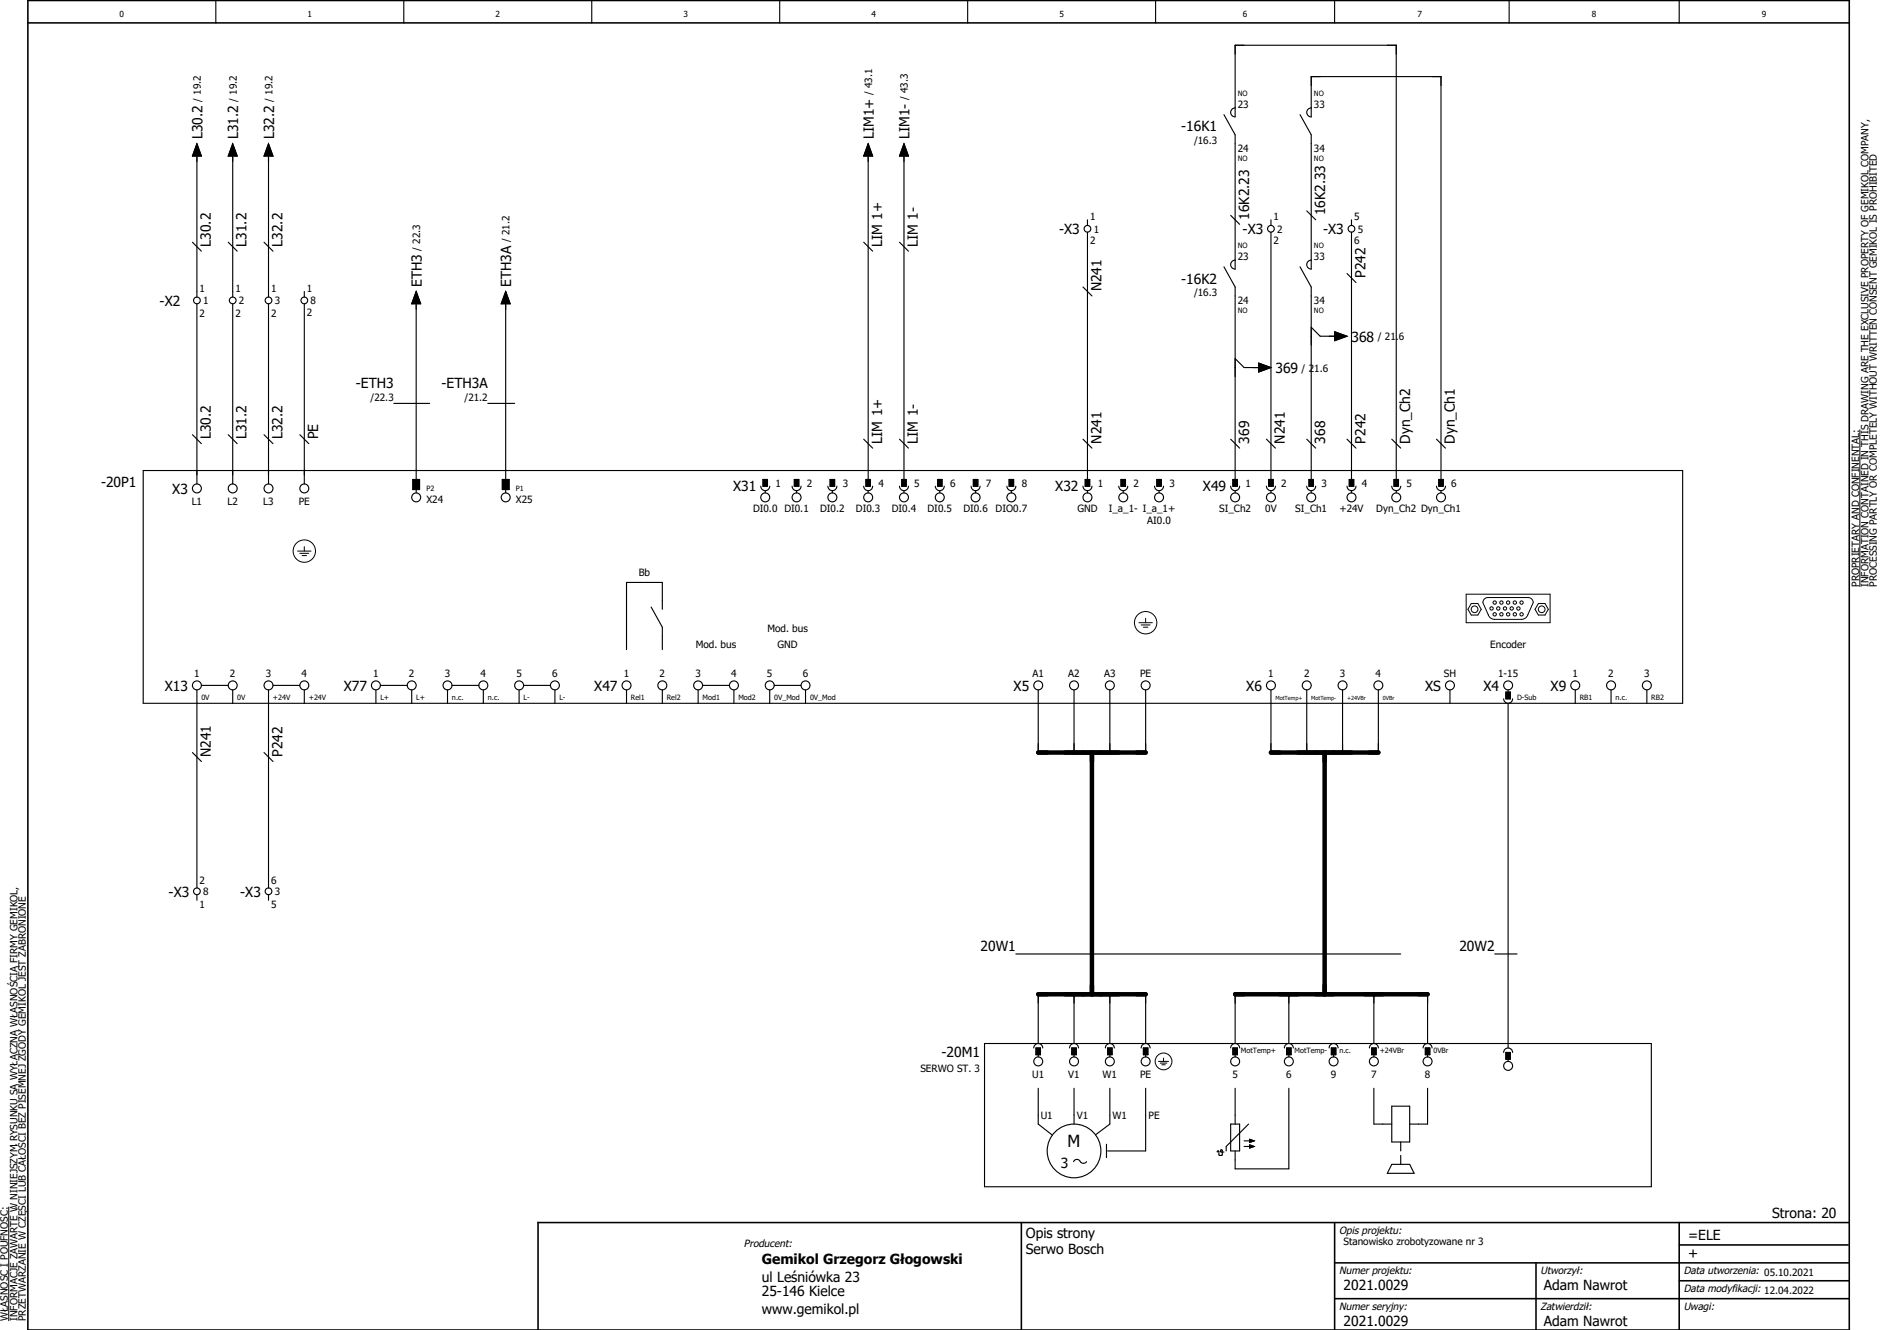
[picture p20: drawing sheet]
<svg xmlns="http://www.w3.org/2000/svg" width="594mm" height="420mm" viewBox="0 0 594 420" stroke-linecap="round" stroke-linejoin="round" font-family="sans-serif">
<defs><g id="words">
<text font-size="5.3" x="337.4" y="362.4">M</text>
<g font-size="4.4">
<text x="373.3" y="41.5">-16K1</text>
<text x="64" y="44" transform="rotate(-90 64 44)">L30.2</text>
<text x="75.3" y="44" transform="rotate(-90 75.3 44)">L31.2</text>
<text x="86.6" y="44" transform="rotate(-90 86.6 44)">L32.2</text>
<text x="276.1" y="44" transform="rotate(-90 276.1 44)">LIM1+</text>
<text x="287.4" y="44" transform="rotate(-90 287.4 44)">LIM1-</text>
<text x="394.7" y="69.5" transform="rotate(-90 394.7 69.5)">16K2.23</text>
<text x="418.7" y="68" transform="rotate(-90 418.7 68)">16K2.33</text>
<text x="66.6" y="77.9" transform="rotate(-90 66.6 77.9)">L30.2</text>
<text x="77.9" y="77.9" transform="rotate(-90 77.9 77.9)">L31.2</text>
<text x="89.2" y="77.9" transform="rotate(-90 89.2 77.9)">L32.2</text>
<text x="278.7" y="77.9" transform="rotate(-90 278.7 77.9)">LIM 1+</text>
<text x="290.1" y="77.9" transform="rotate(-90 290.1 77.9)">LIM 1-</text>
<text x="334.7" y="74">-X3</text>
<text x="392.7" y="74">-X3</text>
<text x="418.1" y="74">-X3</text>
<text x="373.3" y="89.6">-16K2</text>
<text x="431.5" y="87.8" transform="rotate(-90 431.5 87.8)">P242</text>
<text x="133.3" y="90.7" transform="rotate(-90 133.3 90.7)">ETH3</text>
<text x="161.5" y="90.7" transform="rotate(-90 161.5 90.7)">ETH3A</text>
<text x="348" y="92.1" transform="rotate(-90 348 92.1)">N241</text>
<text x="50.4" y="96.7">-X2</text>
<text x="427.1" y="108">368</text>
<text x="403" y="117.9">369</text>
<text x="112.5" y="122.7">-ETH3</text>
<text x="139.5" y="122.7">-ETH3A</text>
<text x="66.6" y="138.7" transform="rotate(-90 66.6 138.7)">L30.2</text>
<text x="77.9" y="138.7" transform="rotate(-90 77.9 138.7)">L31.2</text>
<text x="89.2" y="138.7" transform="rotate(-90 89.2 138.7)">L32.2</text>
<text x="100.6" y="138.7" transform="rotate(-90 100.6 138.7)">PE</text>
<text x="278.7" y="140.2" transform="rotate(-90 278.7 140.2)">LIM 1+</text>
<text x="290.1" y="140.2" transform="rotate(-90 290.1 140.2)">LIM 1-</text>
<text x="348" y="140.2" transform="rotate(-90 348 140.2)">N241</text>
<text x="394.7" y="140.2" transform="rotate(-90 394.7 140.2)">369</text>
<text x="406" y="140.2" transform="rotate(-90 406 140.2)">N241</text>
<text x="418.7" y="140.2" transform="rotate(-90 418.7 140.2)">368</text>
<text x="431.5" y="140.2" transform="rotate(-90 431.5 140.2)">P242</text>
<text x="445.6" y="140.2" transform="rotate(-90 445.6 140.2)">Dyn_Ch2</text>
<text x="459.8" y="140.2" transform="rotate(-90 459.8 140.2)">Dyn_Ch1</text>
<text x="31.9" y="153.7">-20P1</text>
<text x="231.6" y="155.2">X31</text>
<text x="333.5" y="155.2">X32</text>
<text x="380.1" y="155.2">X49</text>
<text x="54.4" y="156">X3</text>
<text x="52" y="218.3">X13</text>
<text x="108.6" y="218.3">X77</text>
<text x="187.8" y="218.3">X47</text>
<text x="320.3" y="218.3">X5</text>
<text x="393.8" y="218.3">X6</text>
<text x="450.4" y="218.3">XS</text>
<text x="468.8" y="218.3">X4</text>
<text x="490" y="218.3">X9</text>
<text x="66.6" y="239.1" transform="rotate(-90 66.6 239.1)">N241</text>
<text x="89.2" y="239.1" transform="rotate(-90 89.2 239.1)">P242</text>
<text x="53.3" y="283.3">-X3</text>
<text x="75.9" y="283.3">-X3</text>
<text x="309.9" y="300.5">20W1</text>
<text x="461.2" y="300.5">20W2</text>
<text x="297.5" y="334">-20M1</text>
<text x="335.2" y="368.9">3</text>
<text x="560" y="384.8">Strona: 20</text>
<text x="324.2" y="391">Opis strony</text>
<text x="533.5" y="391.9">=ELE</text>
<text x="240.7" y="399.5">Gemikol Grzegorz Głogowski</text>
<text x="324.2" y="396.3">Serwo Bosch</text>
<text x="533.5" y="397.5">+</text>
<text x="240.7" y="405.1">ul Leśniówka 23</text>
<text x="424.6" y="407.4">2021.0029</text>
<text x="487.9" y="407.4">Adam Nawrot</text>
<text x="240.7" y="409.4">25-146 Kielce</text>
<text x="240.7" y="415">www.gemikol.pl</text>
<text x="424.6" y="418.7">2021.0029</text>
<text x="487.9" y="418.7">Adam Nawrot</text>
</g>
<g font-size="3.2">
<text x="63.5" y="32.2" transform="rotate(-90 63.5 32.2)">/ 19.2</text>
<text x="74.8" y="32.2" transform="rotate(-90 74.8 32.2)">/ 19.2</text>
<text x="86.1" y="32.2" transform="rotate(-90 86.1 32.2)">/ 19.2</text>
<text x="275.6" y="30.1" transform="rotate(-90 275.6 30.1)">/ 43.1</text>
<text x="286.9" y="31.7" transform="rotate(-90 286.9 31.7)">/ 43.3</text>
<text x="391.2" y="34">23</text>
<text x="415.2" y="34">33</text>
<text x="377.3" y="45.6">/16.3</text>
<text x="391.2" y="48">24</text>
<text x="415.2" y="48">34</text>
<text x="344.5" y="69.6">1</text>
<text x="402.5" y="69.6">1</text>
<text x="427.9" y="69.6">5</text>
<text x="161.1" y="76.6" transform="rotate(-90 161.1 76.6)">/ 21.2</text>
<text x="344.5" y="77.1">2</text>
<text x="345.6" y="73.5">1</text>
<text x="402.5" y="77.1">2</text>
<text x="403.6" y="73.5">2</text>
<text x="427.9" y="77.1">6</text>
<text x="429.1" y="73.5">5</text>
<text x="132.8" y="79.2" transform="rotate(-90 132.8 79.2)">/ 22.3</text>
<text x="391.2" y="82.1">23</text>
<text x="415.2" y="82.1">33</text>
<text x="63.1" y="92.3">1</text>
<text x="74.4" y="92.3">1</text>
<text x="85.7" y="92.3">1</text>
<text x="97" y="92.3">1</text>
<text x="377.3" y="93.7">/16.3</text>
<text x="63.1" y="100.1">2</text>
<text x="64.2" y="96.2">1</text>
<text x="74.4" y="100.1">2</text>
<text x="75.5" y="96.2">2</text>
<text x="85.7" y="100.1">2</text>
<text x="86.8" y="96.2">3</text>
<text x="97" y="99.7">2</text>
<text x="98.1" y="96.2">8</text>
<text x="391.2" y="96.1">24</text>
<text x="415.2" y="96.1">34</text>
<text x="435.3" y="107.5">/ 21.6</text>
<text x="411.3" y="117.4">/ 21.6</text>
<text x="117.1" y="126.8">/22.3</text>
<text x="146.8" y="126.8">/21.2</text>
<text x="245.1" y="153.9">1</text>
<text x="255" y="153.9">2</text>
<text x="266.3" y="153.9">3</text>
<text x="277.6" y="153.9">4</text>
<text x="288.9" y="153.9">5</text>
<text x="300.2" y="153.9">6</text>
<text x="311.5" y="153.9">7</text>
<text x="322.8" y="153.9">8</text>
<text x="346.9" y="153.9">1</text>
<text x="358.2" y="153.9">2</text>
<text x="369.5" y="153.9">3</text>
<text x="393.6" y="153.9">1</text>
<text x="404.9" y="153.9">2</text>
<text x="417.6" y="153.9">3</text>
<text x="430.3" y="153.9">4</text>
<text x="444.5" y="153.9">5</text>
<text x="458.6" y="153.9">6</text>
<text x="60.6" y="159.6">L1</text>
<text x="71.9" y="159.6">L2</text>
<text x="83.2" y="159.6">L3</text>
<text x="94.4" y="159.6">PE</text>
<text x="134.8" y="158.9">X24</text>
<text x="163.1" y="158.9">X25</text>
<text x="238" y="161.7">DI0.0 DI0.1</text>
<text x="259.2" y="161.7">DI0.2</text>
<text x="270.5" y="161.7">DI0.3</text>
<text x="281.8" y="161.7">DI0.4</text>
<text x="293.1" y="161.7">DI0.5</text>
<text x="304.4" y="161.7">DI0.6</text>
<text x="314.6" y="161.7">DIO0.7</text>
<text x="340.5" y="161.7">GND</text>
<text x="350.4" y="161.7">I_a_1- I_a_1+</text>
<text x="385.3" y="161.7">SI_Ch2</text>
<text x="399.8" y="161.7">0V</text>
<text x="409.3" y="161.7">SI_Ch1</text>
<text x="423.2" y="161.7">+24V</text>
<text x="434.9" y="161.7">Dyn_Ch2 Dyn_Ch1</text>
<text x="362.5" y="165.5">AI0.0</text>
<text x="201.8" y="181.9">Bb</text>
<text x="587.5" y="185.4" transform="rotate(-90 587.5 185.4)">PROPRIETARY AND CONFINENTAL:</text>
<text x="590.4" y="185.4" transform="rotate(-90 590.4 185.4)">INFORMATION CONTAINED IN THIS DRAWING ARE THE EXCLUSIVE PROPERTY OF GEMIKOL COMPANY,</text>
<text x="593.1" y="185.4" transform="rotate(-90 593.1 185.4)">PROCESSING PARTLY OR COMPLETELY WITHOUT WRITTEN CONSENT GEMIKOL IS PROHIBITED</text>
<text x="242.5" y="199.5">Mod. bus</text>
<text x="219.9" y="204.6">Mod. bus</text>
<text x="245.7" y="204.6">GND</text>
<text x="470.9" y="204.6">Encoder</text>
<text x="61.4" y="213.7">1</text>
<text x="72.7" y="213.7">2</text>
<text x="84" y="213.7">3</text>
<text x="95.3" y="213.7">4</text>
<text x="117.9" y="213.7">1</text>
<text x="129.2" y="213.7">2</text>
<text x="140.6" y="213.7">3</text>
<text x="151.9" y="213.7">4</text>
<text x="163.2" y="213.7">5</text>
<text x="174.5" y="213.7">6</text>
<text x="197.1" y="213.7">1</text>
<text x="208.4" y="213.7">2</text>
<text x="219.7" y="213.7">3</text>
<text x="231.1" y="213.7">4</text>
<text x="242.4" y="213.7">5</text>
<text x="253.7" y="213.7">6</text>
<text x="326.3" y="213.7">A1</text>
<text x="337.6" y="213.7">A2</text>
<text x="348.9" y="213.7">A3</text>
<text x="360.3" y="213.7">PE</text>
<text x="400.8" y="213.7">1</text>
<text x="412.1" y="213.7">2</text>
<text x="423.4" y="213.7">3</text>
<text x="434.7" y="213.7">4</text>
<text x="456.2" y="213.7">SH</text>
<text x="473.4" y="213.7">1-15</text>
<text x="496.9" y="213.7">1</text>
<text x="508.2" y="213.7">2</text>
<text x="519.5" y="213.7">3</text>
<text x="63.1" y="279.3">2</text>
<text x="85.7" y="279.3">6</text>
<text x="63.1" y="286.7">1</text>
<text x="64.2" y="282.8">8</text>
<text x="85.7" y="286.7">5</text>
<text x="86.8" y="282.8">3</text>
<text x="290.8" y="338.8">SERWO ST. 3</text>
<text x="326.2" y="340.6">U1</text>
<text x="337.6" y="340.6">V1</text>
<text x="348.4" y="340.6">W1</text>
<text x="360.3" y="340.6">PE</text>
<text x="389.4" y="340.6">5</text>
<text x="406.4" y="340.6">6</text>
<text x="420.5" y="340.6">9</text>
<text x="433.3" y="340.6">7</text>
<text x="450.2" y="340.6">8</text>
<text x="328.9" y="353.5">U1</text>
<text x="340.3" y="353.5">V1</text>
<text x="351.5" y="353.5">W1</text>
<text x="362.9" y="353.5">PE</text>
<text x="423.2" y="389.8">Opis projektu:</text>
<text x="235.1" y="394.1">Producent:</text>
<text x="424.6" y="393.3">Stanowisko zrobotyzowane nr 3</text>
<text x="423.2" y="402.5">Numer projektu:</text>
<text x="486.8" y="402.5">Utworzył:</text>
<text x="532" y="402.5">Data utworzenia: 05.10.2021</text>
<text x="423.2" y="413.8">Numer seryjny:</text>
<text x="486.8" y="413.8">Zatwierdził:</text>
<text x="532" y="408.2">Data modyfikacji: 12.04.2022</text>
<text x="532" y="413.8">Uwagi:</text>
<text x="2.5" y="417.3" transform="rotate(-90 2.5 417.3)">WŁASNOŚĆ I POUFNOŚĆ:</text>
<text x="5.5" y="417.3" transform="rotate(-90 5.5 417.3)">INFORMACJE ZAWARTE W NINIEJSZYM RYSUNKU SĄ WYŁĄCZNĄ WŁASNOŚCIĄ FIRMY GEMIKOL,</text>
<text x="8.2" y="417.3" transform="rotate(-90 8.2 417.3)">PRZETWARZANIE W CZĘŚCI LUB CAŁOŚCI BEZ PISEMNEJ ZGODY GEMIKOL JEST ZABRONIONE</text>
</g>
<g font-size="2.6">
<text x="37.8" y="5.3">0</text>
<text x="97.2" y="5.3">1</text>
<text x="156.6" y="5.3">2</text>
<text x="216" y="5.3">3</text>
<text x="275.4" y="5.3">4</text>
<text x="334.8" y="5.3">5</text>
<text x="392.7" y="5.3">6</text>
<text x="447.9" y="5.3">7</text>
<text x="503" y="5.3">8</text>
<text x="556.8" y="5.3">9</text>
</g>
<g font-size="2.3">
<text x="391.2" y="30.4">NO</text>
<text x="415.2" y="30.4">NO</text>
<text x="391.2" y="50.9">NO</text>
<text x="415.2" y="50.9">NO</text>
<text x="391.2" y="78.5">NO</text>
<text x="415.2" y="78.5">NO</text>
<text x="391.2" y="99">NO</text>
<text x="415.2" y="99">NO</text>
<text x="134.8" y="155.2">P2</text>
<text x="163.1" y="155.2">P1</text>
<text x="63.6" y="221">0V</text>
<text x="74.9" y="221">0V</text>
<text x="86.3" y="221">+24V</text>
<text x="97.6" y="221">+24V</text>
<text x="120.2" y="221">L+</text>
<text x="131.5" y="221">L+</text>
<text x="142.8" y="221">n.c.</text>
<text x="154.1" y="221">n.c.</text>
<text x="165.5" y="221">L-</text>
<text x="176.8" y="221">L-</text>
<text x="199.4" y="221">Rel1</text>
<text x="210.7" y="221">Rel2</text>
<text x="222" y="221">Mod1</text>
<text x="233.3" y="221">Mod2</text>
<text x="244.6" y="221">0V_Mod</text>
<text x="256" y="221">0V_Mod</text>
<text x="479.4" y="221">D-Sub</text>
<text x="499.2" y="221">RB1</text>
<text x="510.5" y="221">n.c.</text>
<text x="521.8" y="221">RB2</text>
<text x="392.1" y="332.6">MotTemp+</text>
<text x="409.1" y="332.6">MotTemp-</text>
<text x="423.3" y="332.6">n.c.</text>
<text x="436" y="332.6">+24VBr</text>
<text x="452.9" y="332.6">0VBr</text>
</g>
<g font-size="1.8">
<text x="403" y="221.1">MotTemp+</text>
<text x="414.3" y="221.1">MotTemp-</text>
<text x="425.7" y="221.1">+24VBr</text>
<text x="437" y="221.1">0VBr</text>
</g>
</g></defs>
<g fill="none" stroke="#000" stroke-width=".35">
<path d="M68.2 .2v7M127.6 .2v7M187 .2v7M246.4 .2v7M305.8 .2v7M365.2 .2v7M421.7 .2v7M476.9 .2v7M530.6 .2v7M386.8 36.2l3.5 6.4v42.4a1.41 1.41 0 0 1-1.4-1.4 1.41 1.41 0 0 1 1.4-1.4M390.3 34.1a1.41 1.41 0 0 0-1.4 1.4 1.41 1.41 0 0 0 1.4 1.4v-22.6h50.9v137.2M410.8 36.2l3.5 6.4v42.4a1.41 1.41 0 0 1-1.4-1.4 1.41 1.41 0 0 1 1.4-1.4"/>
<path d="M414.3 34.1a1.41 1.41 0 0 0-1.4 1.4 1.41 1.41 0 0 0 1.4 1.4v-12.7h41.1v127.3M62.2 49.3v44.5M62.2 45.4l1.4 3.9h-2.8zM73.5 49.3v44.5M73.5 45.4l1.4 3.9h-2.8zM84.8 49.3v44.5M84.8 45.4l1.5 3.9h-2.9zM274.3 49.3v102.2M274.3 45.4l1.5 3.9h-2.9zM285.7 49.3v102.2M285.7 45.4l1.4 3.9h-2.9zM60.8 76.5l2.8 2.9"/>
<path d="M72.1 76.5l2.8 2.9M83.4 76.5l2.9 2.9M272.9 76.5l2.9 2.9M284.2 76.5l2.9 2.9M343.6 69.5v1.7M343.6 73.3v78.2M388.9 68l2.8 2.9M401.6 69.5v1.7M401.6 73.3v78.2M412.9 66.6l2.9 2.9M427.1 69.5v1.7M427.1 73.3v78.2"/>
<path d="M62.2 96v56.9M73.5 96v56.9M84.8 96v56.9M96.2 92.1v1.7M96.2 96v56.9M131.5 96v55.5M131.5 92.1l1.4 3.9h-2.8zM159.8 96v55.5M159.8 92.1l1.4 3.9h-2.8zM342.2 90.7l2.9 2.8M386.8 84.3l3.5 6.4v60.8M410.8 84.3l3.5 6.4v60.8"/>
<path d="M425.7 86.4l2.8 2.8M390.3 113.3l2.8 2.8h5.7M397.7 114.7l3.9 1.4-3.9 1.4zM414.3 103.4l2.9 2.8h5.6M421.8 104.8l3.9 1.4-3.9 1.4zM60.8 137.3l2.8 2.9M72.1 137.3l2.8 2.9M83.4 137.3l2.9 2.9M94.7 137.3l2.9 2.9M124.4 127.4h11.4M154.1 127.4h8.5M272.9 138.7l2.9 2.9"/>
<path d="M284.2 138.7l2.9 2.9M342.2 138.7l2.9 2.9M388.9 138.7l2.8 2.9M400.2 138.7l2.8 2.9M412.9 138.7l2.9 2.9M425.7 138.7l2.8 2.9M439.8 138.7l2.8 2.9M453.9 138.7l2.9 2.9M45.3 148.6h486.4v73.6h-486.4zM130.5 151.5h2.1v3.2h-2.1zM131.5 154.7v1M158.7 151.5h2.2v3.2h-2.2z"/>
<path d="M159.8 154.7v1M240.4 153.6a1.41 1.41 0 0 0 1.4 1.4 1.41 1.41 0 0 0 1.4-1.4M241.1 151.5h1.4v2.1h-1.4zM241.8 155v.7M250.3 153.6a1.41 1.41 0 0 0 1.4 1.4 1.41 1.41 0 0 0 1.4-1.4M251 151.5h1.4v2.1h-1.4zM251.7 155v.7M261.6 153.6a1.41 1.41 0 0 0 1.4 1.4 1.41 1.41 0 0 0 1.4-1.4M262.3 151.5h1.4v2.1h-1.4zM263 155v.7M272.9 153.6a1.41 1.41 0 0 0 1.4 1.4 1.41 1.41 0 0 0 1.5-1.4M273.6 151.5h1.5v2.1h-1.5z"/>
<path d="M274.3 155v.7M284.2 153.6a1.41 1.41 0 0 0 1.5 1.4 1.41 1.41 0 0 0 1.4-1.4M284.9 151.5h1.5v2.1h-1.5zM285.7 155v.7M295.6 153.6a1.41 1.41 0 0 0 1.4 1.4 1.41 1.41 0 0 0 1.4-1.4M296.3 151.5h1.4v2.1h-1.4zM297 155v.7M306.9 153.6a1.41 1.41 0 0 0 1.4 1.4 1.41 1.41 0 0 0 1.4-1.4M307.6 151.5h1.4v2.1h-1.4zM308.3 155v.7M318.2 153.6a1.41 1.41 0 0 0 1.4 1.4 1.41 1.41 0 0 0 1.4-1.4M318.9 151.5h1.4v2.1h-1.4z"/>
<path d="M319.6 155v.7M342.2 153.6a1.41 1.41 0 0 0 1.4 1.4 1.41 1.41 0 0 0 1.5-1.4M342.9 151.5h1.4v2.1h-1.4zM343.6 155v.7M353.5 153.6a1.41 1.41 0 0 0 1.4 1.4 1.41 1.41 0 0 0 1.5-1.4M354.2 151.5h1.5v2.1h-1.5zM355 155v.7M364.8 153.6a1.41 1.41 0 0 0 1.5 1.4 1.41 1.41 0 0 0 1.4-1.4M365.6 151.5h1.4v2.1h-1.4zM366.3 155v.7M388.9 153.6a1.41 1.41 0 0 0 1.4 1.4 1.41 1.41 0 0 0 1.4-1.4M389.6 151.5h1.4v2.1h-1.4z"/>
<path d="M390.3 155v.7M400.2 153.6a1.41 1.41 0 0 0 1.4 1.4 1.41 1.41 0 0 0 1.4-1.4M400.9 151.5h1.4v2.1h-1.4zM401.6 155v.7M412.9 153.6a1.41 1.41 0 0 0 1.4 1.4 1.41 1.41 0 0 0 1.5-1.4M413.6 151.5h1.5v2.1h-1.5zM414.3 155v.7M425.7 153.6a1.41 1.41 0 0 0 1.4 1.4 1.41 1.41 0 0 0 1.4-1.4M426.4 151.5h1.4v2.1h-1.4zM427.1 155v.7M439.8 153.6a1.41 1.41 0 0 0 1.4 1.4 1.41 1.41 0 0 0 1.4-1.4M440.5 151.5h1.4v2.1h-1.4z"/>
<path d="M441.2 155v.7M453.9 153.6a1.41 1.41 0 0 0 1.5 1.4 1.41 1.41 0 0 0 1.4-1.4M454.6 151.5h1.5v2.1h-1.5zM455.4 155v.7M205.8 191.8l3.5 6.3v7.1M209.3 192.5v-8.5h-11.3v21.2M62.2 217.9v62.6M63.6 216.5h8.5M73.5 217.9v4.3M84.8 217.9v62.6M86.3 216.5h8.4M96.2 217.9v4.3"/>
<path d="M118.8 217.9v4.3M120.2 216.5h8.5M130.1 217.9v4.3M141.4 217.9v4.3M142.8 216.5h8.5M152.7 217.9v4.3M164 217.9v4.3M165.5 216.5h8.4M175.4 217.9v4.3M198 217.9v4.3M209.3 217.9v4.3M220.6 217.9v4.3"/>
<path d="M222 216.5h8.5M231.9 217.9v4.3M243.2 217.9v4.3M244.6 216.5h8.5M254.5 217.9v4.3M328.1 217.9v19.8M339.4 217.9v19.8M350.7 217.9v19.8M362 217.9v19.8M401.6 217.9v19.8M412.9 217.9v19.8M424.2 217.9v19.8"/>
<path d="M435.6 217.9v19.8M458.2 217.9v4.3M475.9 218.6h1.4v2.2h-1.4zM476.6 217.9v.7M497.8 217.9v4.3M509.1 217.9v4.3M520.4 217.9v4.3M60.8 237.7l2.8 2.9M83.4 237.7l2.9 2.9M475.2 220.8a1.41 1.41 0 0 0 1.4 1.4 1.41 1.41 0 0 0 1.4-1.4M476.6 222.2v108.9M62.2 282.6v1.8"/>
<path d="M84.8 282.6v1.8M321 301.4h121.6M328.1 314.1v15.6M339.4 314.1v15.6M350.7 314.1v15.6M362 314.1v15.6M390.3 314.1v15.6M407.3 314.1v15.6M434.1 314.1v15.6M451.1 314.1v15.6M472.3 301.4h7.1M311.1 329.7h210.7v45.2h-210.7z"/>
<path d="M326.7 331.1a1.41 1.41 0 0 1 1.4-1.4 1.41 1.41 0 0 1 1.4 1.4M327.4 331.1h1.4v2.1h-1.4zM328.1 333.2v.7M338 331.1a1.41 1.41 0 0 1 1.4-1.4 1.41 1.41 0 0 1 1.4 1.4M338.7 331.1h1.4v2.1h-1.4zM339.4 333.2v.7M349.3 331.1a1.41 1.41 0 0 1 1.4-1.4 1.41 1.41 0 0 1 1.4 1.4M350 331.1h1.4v2.1h-1.4zM350.7 333.2v.7M360.6 331.1a1.41 1.41 0 0 1 1.4-1.4 1.41 1.41 0 0 1 1.4 1.4M361.3 331.1h1.4v2.1h-1.4zM362 333.2v.7"/>
<path d="M388.9 331.1a1.41 1.41 0 0 1 1.4-1.4 1.41 1.41 0 0 1 1.4 1.4M389.6 331.1h1.4v2.1h-1.4zM390.3 333.2v.7M405.9 331.1a1.41 1.41 0 0 1 1.4-1.4 1.41 1.41 0 0 1 1.4 1.4M406.6 331.1h1.4v2.1h-1.4zM407.3 333.2v.7M420 331.1a1.41 1.41 0 0 1 1.4-1.4 1.41 1.41 0 0 1 1.4 1.4M420.7 331.1h1.4v2.1h-1.4zM421.4 333.2v.7M432.7 331.1a1.41 1.41 0 0 1 1.4-1.4 1.41 1.41 0 0 1 1.5 1.4M433.4 331.1h1.4v2.1h-1.4zM434.1 333.2v.7"/>
<path d="M449.7 331.1a1.41 1.41 0 0 1 1.4-1.4 1.41 1.41 0 0 1 1.4 1.4M450.4 331.1h1.4v2.1h-1.4zM451.1 333.2v.7M475.2 332.5a1.41 1.41 0 0 1 1.4-1.4 1.41 1.41 0 0 1 1.4 1.4M475.9 332.5h1.4v2.1h-1.4zM476.6 334.6v.7M328.1 343.8v11.3l4.4 3.5M339.4 343.8v11.3M350.7 343.8v11.3l-4.5 3.4M362 343.8v19.8h-12M388.9 355.1h2.8v8.5h-2.8zM390.3 343.8v11.3"/>
<path d="M394.5 355.1l-7 7.1v1.4M394.9 359.9l1.4 .5-1.4 .5zM407.3 343.8v25.4h-17v-5.6M434.1 343.8v11.3h5.7M439.8 349.5h5.7v11.3h-5.7zM451.1 343.8v11.3h-5.6M339.3 367a1.27 1.27 0 0 1 1.2-.7 1.27 1.27 0 0 1 1.1 1l1.1 .2 .7-.5M349.6 361.5v4.2M384.6 363.9l.2-.3 .4 .2 .2 1.2 .8-.2v-1.4l-.3-.2-.2 .2 .2 .5h.9M393.1 360.4h1.8M393.1 362.2h1.8M394.9 361.7l1.4 .5-1.4 .5z"/>
<path d="M439.8 367.8h5.7l1.4 2.9h-8.5zM442.6 360.8v2.8M442.6 365v2.8"/>
<circle cx="343.6" cy="72.3" r="1.06"/>
<circle cx="401.6" cy="72.3" r="1.06"/>
<circle cx="427.1" cy="72.3" r="1.06"/>
<circle cx="62.2" cy="94.9" r="1.06"/>
<circle cx="73.5" cy="94.9" r="1.06"/>
<circle cx="84.8" cy="94.9" r="1.06"/>
<circle cx="96.2" cy="94.9" r="1.06"/>
<circle cx="62.2" cy="154.3" r="1.41"/>
<circle cx="73.5" cy="154.3" r="1.41"/>
<circle cx="84.8" cy="154.3" r="1.41"/>
<circle cx="96.2" cy="154.3" r="1.41"/>
<circle cx="131.5" cy="157.1" r="1.41"/>
<circle cx="159.8" cy="157.1" r="1.41"/>
<circle cx="241.8" cy="157.1" r="1.41"/>
<circle cx="251.7" cy="157.1" r="1.41"/>
<circle cx="263" cy="157.1" r="1.41"/>
<circle cx="274.3" cy="157.1" r="1.41"/>
<circle cx="285.7" cy="157.1" r="1.41"/>
<circle cx="297" cy="157.1" r="1.41"/>
<circle cx="308.3" cy="157.1" r="1.41"/>
<circle cx="319.6" cy="157.1" r="1.41"/>
<circle cx="343.6" cy="157.1" r="1.41"/>
<circle cx="354.9" cy="157.1" r="1.41"/>
<circle cx="366.3" cy="157.1" r="1.41"/>
<circle cx="390.3" cy="157.1" r="1.41"/>
<circle cx="401.6" cy="157.1" r="1.41"/>
<circle cx="414.3" cy="157.1" r="1.41"/>
<circle cx="427.1" cy="157.1" r="1.41"/>
<circle cx="441.2" cy="157.1" r="1.41"/>
<circle cx="455.4" cy="157.1" r="1.41"/>
<circle cx="62.2" cy="216.5" r="1.41"/>
<circle cx="73.5" cy="216.5" r="1.41"/>
<circle cx="84.8" cy="216.5" r="1.41"/>
<circle cx="96.2" cy="216.5" r="1.41"/>
<circle cx="118.8" cy="216.5" r="1.41"/>
<circle cx="130.1" cy="216.5" r="1.41"/>
<circle cx="141.4" cy="216.5" r="1.41"/>
<circle cx="152.7" cy="216.5" r="1.41"/>
<circle cx="164" cy="216.5" r="1.41"/>
<circle cx="175.4" cy="216.5" r="1.41"/>
<circle cx="198" cy="216.5" r="1.41"/>
<circle cx="209.3" cy="216.5" r="1.41"/>
<circle cx="220.6" cy="216.5" r="1.41"/>
<circle cx="231.9" cy="216.5" r="1.41"/>
<circle cx="243.2" cy="216.5" r="1.41"/>
<circle cx="254.5" cy="216.5" r="1.41"/>
<circle cx="328.1" cy="216.5" r="1.41"/>
<circle cx="339.4" cy="216.5" r="1.41"/>
<circle cx="350.7" cy="216.5" r="1.41"/>
<circle cx="362" cy="216.5" r="1.41"/>
<circle cx="401.6" cy="216.5" r="1.41"/>
<circle cx="412.9" cy="216.5" r="1.41"/>
<circle cx="424.2" cy="216.5" r="1.41"/>
<circle cx="435.6" cy="216.5" r="1.41"/>
<circle cx="458.2" cy="216.5" r="1.41"/>
<circle cx="476.6" cy="216.5" r="1.41"/>
<circle cx="497.8" cy="216.5" r="1.41"/>
<circle cx="509.1" cy="216.5" r="1.41"/>
<circle cx="520.4" cy="216.5" r="1.41"/>
<circle cx="62.2" cy="281.6" r="1.06"/>
<circle cx="84.8" cy="281.6" r="1.06"/>
<circle cx="328.1" cy="335.3" r="1.41"/>
<circle cx="339.4" cy="335.3" r="1.41"/>
<circle cx="350.7" cy="335.3" r="1.41"/>
<circle cx="362" cy="335.3" r="1.41"/>
<circle cx="390.3" cy="335.3" r="1.41"/>
<circle cx="407.3" cy="335.3" r="1.41"/>
<circle cx="421.4" cy="335.3" r="1.41"/>
<circle cx="434.1" cy="335.3" r="1.41"/>
<circle cx="451.1" cy="335.3" r="1.41"/>
<circle cx="476.6" cy="336.7" r="1.41"/>
<circle cx="339.4" cy="363.6" r="8.5"/>
</g>
<path d="M8.8 7.2h575.6M8.8 .2h575.6v420h-575.6zM322.7 386.2v34M421.7 386.2v34M421.7 398.9h162.7M485.4 398.9v21.3M530.6 386.2v34M530.6 393.3h53.4M584.4 386.2h-414.4v34M421.7 410.3h162.7M530.6 404.6h53.8" fill="none" stroke="#000" stroke-width=".49"/>
<g fill="none" stroke="#000" stroke-width=".32">
<path d="M587.7 135.7v49.7M94 174.1h4.3M94.7 174.8h2.9M95.5 175.5h1.4M96.2 172.7v1.4M359.9 196.7h4.2M360.6 197.4h2.8M361.3 198.1h1.4M362 195.3v1.4M463.3 187.7h26.5v9h-26.5zM464.9 190.7h2.1l1.1 1.8-1.1 1.8h-2.1l-1-1.8zM468.6 190.4l1.9 4.2 .9 .9 .9 .2h8.5l.9-.2 .9-.9 1.9-4.2"/>
<path d="M468.6 190.3a1.59 1.59 0 0 1 1.6-1.5h12.7a1.59 1.59 0 0 1 1.6 1.5M486.1 190.7h2.1l1.1 1.8-1.1 1.8h-2.1l-1-1.8zM366.1 335.3h3.2M366.6 335.8h2.1M367.1 336.4h1.1M367.7 334.2v1.1M2.8 381.2v36.1"/>
<circle cx="96.2" cy="174.1" r="3.5"/>
<circle cx="362" cy="196.7" r="3.5"/>
<circle cx="466" cy="192.5" r="1.06"/>
<circle cx="471.3" cy="192.2" r=".53"/>
<circle cx="472.3" cy="194.1" r=".53"/>
<circle cx="472.3" cy="190.4" r=".53"/>
<circle cx="473.5" cy="192.2" r=".53"/>
<circle cx="474.4" cy="194.1" r=".53"/>
<circle cx="474.4" cy="190.4" r=".53"/>
<circle cx="475.6" cy="192.2" r=".53"/>
<circle cx="476.6" cy="194.1" r=".53"/>
<circle cx="476.6" cy="190.4" r=".53"/>
<circle cx="477.7" cy="192.2" r=".53"/>
<circle cx="478.7" cy="194.1" r=".53"/>
<circle cx="478.7" cy="190.4" r=".53"/>
<circle cx="479.8" cy="192.2" r=".53"/>
<circle cx="480.8" cy="194.1" r=".53"/>
<circle cx="480.8" cy="190.4" r=".53"/>
<circle cx="487.2" cy="192.5" r="1.06"/>
<circle cx="367.7" cy="335.3" r="2.65"/>
</g>
<path d="M328.1 237.7h33.9M345.1 237.7v76.4M401.6 237.7h34M418.6 237.7v76.4M328.1 314.1h33.9M390.3 314.1h60.8" fill="none" stroke="#000" stroke-width="1.4"/>
<g fill="#000" stroke="#000" stroke-width=".32">
<path d="M62.2 45.4l1.4 3.9h-2.8zM73.5 45.4l1.4 3.9h-2.8zM84.8 45.4l1.5 3.9h-2.9zM274.3 45.4l1.5 3.9h-2.9zM285.7 45.4l1.4 3.9h-2.9zM131.5 92.1l1.4 3.9h-2.8zM159.8 92.1l1.4 3.9h-2.8zM397.7 114.7l3.9 1.4-3.9 1.4zM421.8 104.8l3.9 1.4-3.9 1.4zM130.5 151.5h2.1v3.2h-2.1zM158.7 151.5h2.2v3.2h-2.2zM241.1 151.5h1.4v2.1h-1.4z"/>
<path d="M251 151.5h1.4v2.1h-1.4zM262.3 151.5h1.4v2.1h-1.4zM273.6 151.5h1.5v2.1h-1.5zM284.9 151.5h1.5v2.1h-1.5zM296.3 151.5h1.4v2.1h-1.4zM307.6 151.5h1.4v2.1h-1.4zM318.9 151.5h1.4v2.1h-1.4zM342.9 151.5h1.4v2.1h-1.4zM354.2 151.5h1.5v2.1h-1.5zM365.6 151.5h1.4v2.1h-1.4zM389.6 151.5h1.4v2.1h-1.4zM400.9 151.5h1.4v2.1h-1.4z"/>
<path d="M413.6 151.5h1.5v2.1h-1.5zM426.4 151.5h1.4v2.1h-1.4zM440.5 151.5h1.4v2.1h-1.4zM454.6 151.5h1.5v2.1h-1.5zM475.9 218.6h1.4v2.2h-1.4zM327.4 331.1h1.4v2.1h-1.4zM338.7 331.1h1.4v2.1h-1.4zM350 331.1h1.4v2.1h-1.4zM361.3 331.1h1.4v2.1h-1.4zM389.6 331.1h1.4v2.1h-1.4zM406.6 331.1h1.4v2.1h-1.4zM420.7 331.1h1.4v2.1h-1.4z"/>
<path d="M433.4 331.1h1.4v2.1h-1.4zM450.4 331.1h1.4v2.1h-1.4zM475.9 332.5h1.4v2.1h-1.4zM394.9 359.9l1.4 .5-1.4 .5zM394.9 361.7l1.4 .5-1.4 .5z"/>
</g>
<use href="#words"/>
</svg>
